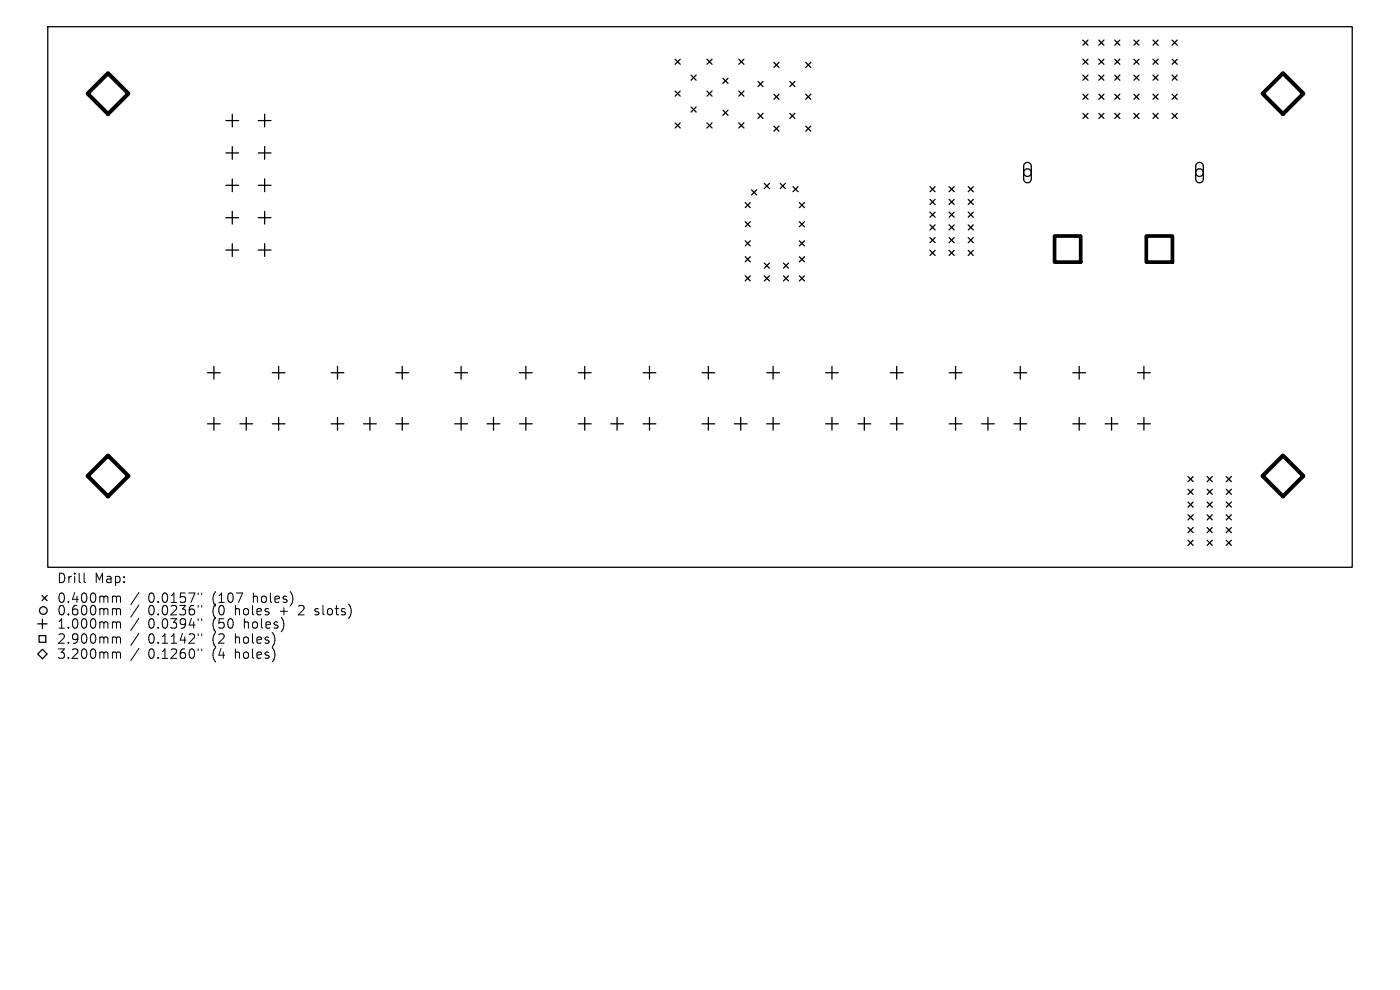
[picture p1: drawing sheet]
<svg xmlns="http://www.w3.org/2000/svg" width="297mm" height="210mm" viewBox="0 0 297 210" stroke-linecap="round" stroke-linejoin="round" font-family="sans-serif">
<defs><g id="words">
<g font-size="2.8">
<text x="12" y="124">Drill</text>
<text x="20" y="124">Map:</text>
<text x="12" y="128.2">0.400mm</text>
<text x="12" y="130.8">0.600mm</text>
<text x="31.4" y="128.2">0.0157&quot;</text>
<text x="31.4" y="130.8">0.0236&quot;</text>
<text x="45.2" y="128.2">(107</text>
<text x="45.2" y="130.8">(0</text>
<text x="50.1" y="130.8">holes</text>
<text x="53.9" y="128.2">holes)</text>
<text x="59.9" y="130.8">+</text>
<text x="64.1" y="130.8">2</text>
<text x="67.7" y="130.8">slots)</text>
<text x="12" y="133.6">1.000mm</text>
<text x="12" y="136.8">2.900mm</text>
<text x="31.4" y="133.6">0.0394&quot;</text>
<text x="31.4" y="136.8">0.1142&quot;</text>
<text x="45.2" y="133.6">(50</text>
<text x="45.2" y="136.8">(2</text>
<text x="50.1" y="136.8">holes)</text>
<text x="52" y="133.6">holes)</text>
<text x="12" y="140">3.200mm</text>
<text x="31.4" y="140">0.1260&quot;</text>
<text x="45.2" y="140">(4</text>
<text x="50.1" y="140">holes)</text>
</g>
</g></defs>
<g fill="none" stroke="#000" stroke-width=".27">
<path d="M10.1 5.7h276.8v114.6h-276.8zM143.2 12.6l1.1 1M143.2 19.3l1.1 1.1M144.3 12.6l-1.1 1M144.3 19.3l-1.1 1.1M146.6 15.9l1.1 1.1M147.7 15.9l-1.1 1.1M150 19.3l1.1 1.1M150 12.6l1.1 1M151.1 12.6l-1.1 1M151.1 19.3l-1.1 1.1M153.4 16.6l1 1.1"/>
<path d="M154.4 16.6l-1 1.1M156.7 19.3l1.1 1.1M156.7 12.6l1.1 1M157.8 12.6l-1.1 1M157.8 19.3l-1.1 1.1M160.8 17.3l1.1 1.1M161.9 17.3l-1.1 1.1M164.2 20l1.1 1.1M164.2 13.2l1.1 1.1M165.3 13.2l-1.1 1.1M165.3 20l-1.1 1.1M167.6 17.3l1 1.1"/>
<path d="M168.6 17.3l-1 1.1M170.9 20l1.1 1.1M170.9 13.2l1.1 1.1M172 13.2l-1.1 1.1M172 20l-1.1 1.1M229.7 8.5l1.1 1.1M229.7 12.6l1.1 1M229.7 15.9l1.1 1.1M229.7 20l1.1 1.1M230.8 12.6l-1.1 1M230.8 8.5l-1.1 1.1M230.8 15.9l-1.1 1.1"/>
<path d="M230.8 20l-1.1 1.1M233.1 15.9l1.1 1.1M233.1 8.5l1.1 1.1M233.1 12.6l1.1 1M233.1 20l1.1 1.1M234.2 15.9l-1.1 1.1M234.2 20l-1.1 1.1M234.2 12.6l-1.1 1M234.2 8.5l-1.1 1.1M236.5 15.9l1.1 1.1M236.5 8.5l1.1 1.1M236.5 12.6l1.1 1"/>
<path d="M236.5 20l1.1 1.1M237.6 8.5l-1.1 1.1M237.6 12.6l-1.1 1M237.6 15.9l-1.1 1.1M237.6 20l-1.1 1.1M240.5 15.9l1.1 1.1M240.5 20l1.1 1.1M240.5 12.6l1.1 1M240.5 8.5l1.1 1.1M241.6 8.5l-1.1 1.1M241.6 12.6l-1.1 1M241.6 15.9l-1.1 1.1"/>
<path d="M241.6 20l-1.1 1.1M244.6 20l1.1 1.1M244.6 12.6l1.1 1M244.6 8.5l1.1 1.1M244.6 15.9l1.1 1.1M245.7 12.6l-1.1 1M245.7 15.9l-1.1 1.1M245.7 20l-1.1 1.1M245.7 8.5l-1.1 1.1M248.7 12.6l1 1M248.7 20l1 1.1M248.7 8.5l1 1.1"/>
<path d="M248.7 15.9l1 1.1M249.7 8.5l-1 1.1M249.7 15.9l-1 1.1M249.7 20l-1 1.1M249.7 12.6l-1 1M47.9 25.6h2.7M47.9 32.4h2.7M47.9 39.3h2.7M49.3 24.2v2.7M49.3 31.1v2.7M49.3 38v2.7M54.8 25.6h2.7"/>
<path d="M54.8 32.4h2.7M54.8 39.3h2.7M56.1 24.2v2.7M56.1 31.1v2.7M56.1 38v2.7M143.2 26.1l1.1 1.1M144.3 26.1l-1.1 1.1M146.6 22.7l1.1 1.1M147.7 22.7l-1.1 1.1M150 26.1l1.1 1.1M151.1 26.1l-1.1 1.1M153.4 23.4l1 1.1"/>
<path d="M154.4 23.4l-1 1.1M156.7 26.1l1.1 1.1M157.8 26.1l-1.1 1.1M160.8 24l1.1 1.1M161.9 24l-1.1 1.1M162.1 38.9l1.1 1.1M163.2 38.9l-1.1 1.1M164.2 26.7l1.1 1.1M165.3 26.7l-1.1 1.1M165.5 38.9l1.1 1.1M166.6 38.9l-1.1 1.1M167.6 24l1 1.1"/>
<path d="M168.2 39.6l1.1 1.1M168.6 24l-1 1.1M169.3 39.6l-1.1 1.1M170.9 26.7l1.1 1.1M172 26.7l-1.1 1.1M197.3 39.6l1.1 1.1M198.4 39.6l-1.1 1.1M201.3 39.6l1.1 1.1M202.4 39.6l-1.1 1.1M205.4 39.6l1.1 1.1M206.5 39.6l-1.1 1.1M217.4 34.7a.81 .81 0 0 1 .9-.2 .81 .81 0 0 1 .5 .8v2.7a.81 .81 0 0 1-.8 .8 .81 .81 0 0 1-.8-.8v-2.8z"/>
<path d="M229.7 24l1.1 1.1M230.8 24l-1.1 1.1M233.1 24l1.1 1.1M234.2 24l-1.1 1.1M236.5 24l1.1 1.1M237.6 24l-1.1 1.1M240.5 24l1.1 1.1M241.6 24l-1.1 1.1M244.6 24l1.1 1.1M245.7 24l-1.1 1.1M248.7 24l1 1.1M249.7 24l-1 1.1"/>
<path d="M253.9 34.7a.81 .81 0 0 1 .9-.2 .81 .81 0 0 1 .5 .8v2.7a.81 .81 0 0 1-.8 .8 .81 .81 0 0 1-.8-.8v-2.8zM47.9 46.2h2.7M47.9 53h2.7M49.3 44.8v2.7M49.3 51.7v2.7M54.8 46.2h2.7M54.8 53h2.7M56.1 44.8v2.7M56.1 51.7v2.7M158.1 43l1.1 1.1M158.1 47l1.1 1.1M158.1 51.1l1.1 1.1"/>
<path d="M158.1 54.5l1.1 1M158.1 58.5l1.1 1.1M159.2 43l-1.1 1.1M159.2 47l-1.1 1.1M159.2 51.1l-1.1 1.1M159.2 54.5l-1.1 1M159.2 58.5l-1.1 1.1M159.4 40.3l1.1 1M160.5 40.3l-1.1 1M162.1 58.5l1.1 1.1M162.1 55.8l1.1 1.1M163.2 55.8l-1.1 1.1"/>
<path d="M163.2 58.5l-1.1 1.1M166.2 55.8l1.1 1.1M166.2 58.5l1.1 1.1M167.3 55.8l-1.1 1.1M167.3 58.5l-1.1 1.1M169.6 54.5l1.1 1M169.6 58.5l1.1 1.1M169.6 43l1.1 1.1M169.6 47l1.1 1.1M169.6 51.1l1.1 1.1M170.7 43l-1.1 1.1M170.7 47l-1.1 1.1"/>
<path d="M170.7 51.1l-1.1 1.1M170.7 54.5l-1.1 1M170.7 58.5l-1.1 1.1M197.3 42.3l1.1 1.1M197.3 45l1.1 1.1M197.3 47.7l1.1 1.1M197.3 50.4l1.1 1.1M197.3 53.1l1.1 1.1M198.4 42.3l-1.1 1.1M198.4 45l-1.1 1.1M198.4 47.7l-1.1 1.1M198.4 50.4l-1.1 1.1"/>
<path d="M198.4 53.1l-1.1 1.1M201.3 42.3l1.1 1.1M201.3 45l1.1 1.1M201.3 47.7l1.1 1.1M201.3 50.4l1.1 1.1M201.3 53.1l1.1 1.1M202.4 42.3l-1.1 1.1M202.4 45l-1.1 1.1M202.4 47.7l-1.1 1.1M202.4 50.4l-1.1 1.1M202.4 53.1l-1.1 1.1M205.4 47.7l1.1 1.1"/>
<path d="M205.4 50.4l1.1 1.1M205.4 53.1l1.1 1.1M205.4 42.3l1.1 1.1M205.4 45l1.1 1.1M206.5 42.3l-1.1 1.1M206.5 45l-1.1 1.1M206.5 47.7l-1.1 1.1M206.5 50.4l-1.1 1.1M206.5 53.1l-1.1 1.1M44 79.1h2.7M45.4 77.7v2.7M57.8 79.1h2.7"/>
<path d="M59.1 77.7v2.7M70.2 79.1h2.8M71.6 77.7v2.7M84 79.1h2.7M85.3 77.7v2.7M96.5 79.1h2.7M97.8 77.7v2.7M110.2 79.1h2.7M111.6 77.7v2.7M122.7 79.1h2.7M124 77.7v2.7M136.4 79.1h2.7"/>
<path d="M137.8 77.7v2.7M148.9 79.1h2.7M150.3 77.7v2.7M162.7 79.1h2.7M164 77.7v2.7M175.1 79.1h2.7M176.5 77.7v2.7M188.9 79.1h2.7M190.2 77.7v2.7M201.4 79.1h2.7M202.7 77.7v2.7M215.1 79.1h2.7"/>
<path d="M216.5 77.7v2.7M227.6 79.1h2.7M228.9 77.7v2.7M241.3 79.1h2.7M242.7 77.7v2.7M44 89.9h2.7M45.4 88.6v2.7M50.9 89.9h2.7M52.2 88.6v2.7M57.8 89.9h2.7M59.1 88.6v2.7M70.2 89.9h2.8"/>
<path d="M71.6 88.6v2.7M77.1 89.9h2.7M78.5 88.6v2.7M84 89.9h2.7M85.3 88.6v2.7M96.5 89.9h2.7M97.8 88.6v2.7M103.3 89.9h2.7M104.7 88.6v2.7M110.2 89.9h2.7M111.6 88.6v2.7M122.7 89.9h2.7"/>
<path d="M124 88.6v2.7M129.6 89.9h2.7M130.9 88.6v2.7M136.4 89.9h2.7M137.8 88.6v2.7M148.9 89.9h2.7M150.3 88.6v2.7M155.8 89.9h2.7M157.1 88.6v2.7M162.7 89.9h2.7M164 88.6v2.7M175.1 89.9h2.7"/>
<path d="M176.5 88.6v2.7M182 89.9h2.7M183.4 88.6v2.7M188.9 89.9h2.7M190.2 88.6v2.7M201.4 89.9h2.7M202.7 88.6v2.7M208.2 89.9h2.7M209.6 88.6v2.7M215.1 89.9h2.7M216.5 88.6v2.7M227.6 89.9h2.7"/>
<path d="M228.9 88.6v2.7M234.5 89.9h2.7M235.8 88.6v2.7M241.3 89.9h2.7M242.7 88.6v2.7M252 101.1l1.1 1.1M252 103.8l1.1 1.1M252 106.5l1.1 1.1M252 109.2l1.1 1.1M252 111.9l1.1 1.1M252 114.6l1.1 1.1M253.1 101.1l-1.1 1.1"/>
<path d="M253.1 103.8l-1.1 1.1M253.1 106.5l-1.1 1.1M253.1 109.2l-1.1 1.1M253.1 111.9l-1.1 1.1M253.1 114.6l-1.1 1.1M256.1 101.1l1.1 1.1M256.1 103.8l1.1 1.1M256.1 106.5l1.1 1.1M256.1 109.2l1.1 1.1M256.1 111.9l1.1 1.1M256.1 114.6l1.1 1.1M257.2 101.1l-1.1 1.1"/>
<path d="M257.2 103.8l-1.1 1.1M257.2 106.5l-1.1 1.1M257.2 109.2l-1.1 1.1M257.2 111.9l-1.1 1.1M257.2 114.6l-1.1 1.1M260.1 101.1l1.1 1.1M260.1 103.8l1.1 1.1M260.1 106.5l1.1 1.1M260.1 109.2l1.1 1.1M260.1 111.9l1.1 1.1M260.1 114.6l1.1 1.1M261.2 101.1l-1.1 1.1"/>
<path d="M261.2 103.8l-1.1 1.1M261.2 106.5l-1.1 1.1M261.2 109.2l-1.1 1.1M261.2 111.9l-1.1 1.1M261.2 114.6l-1.1 1.1M8 132.3h2M8.3 134.8h1.4v1.4h-1.4zM8.9 126.3l1.1 1.1M9 137.7l1 1-1 1-1-1zM9 131.3v2M10 126.3l-1.1 1.1"/>
<circle cx="218" cy="36.6" r=".81"/>
<circle cx="254.5" cy="36.6" r=".81"/>
<circle cx="9.2" cy="129.5" r=".81"/>
</g>
<path d="M223.7 50.1h5.6v5.5h-5.6zM243.2 50.1h5.5v5.5h-5.5z" fill="none" stroke="#000" stroke-width=".78"/>
<path d="M22.9 15.5l4.3 4.4-4.3 4.3-4.3-4.3zM272.2 15.5l4.3 4.4-4.3 4.3-4.3-4.3zM22.9 96.6l4.3 4.4-4.3 4.3-4.3-4.3zM267.9 101l4.3-4.4 4.3 4.4-4.3 4.3z" fill="none" stroke="#000" stroke-width=".87"/>
<g fill="none" stroke="#000" stroke-width=".21">
<path d="M17.8 121.6v1.7l.3 .3M24.1 126.5l.5 .1 .1 .1M24.1 129.1h.3l.3 .3M24.1 131.9h.3l.3 .3M24.1 135.1h.3l.3 .3M24.1 138.3h.3l.3 .3M24.7 126.7l.3-.2 .5 .1 .1 1.2M24.7 126.7v1.1M24.7 129.4v1M24.7 132.2v1.1M24.7 135.4v1.1M24.7 138.6v1.1"/>
<path d="M24.7 129.4l.3-.3 .5 .1 .1 1.2M24.7 132.2l.3-.3 .5 .1 .1 1.3M24.7 135.4l.3-.3 .5 .1 .1 1.3M24.7 138.6l.3-.3 .5 .1 .1 1.3M29.5 125.7l-1.7 2.6M29.5 128.3l-1.7 2.6M29.5 131.2l-1.7 2.5M29.5 134.4l-1.7 2.5M29.5 137.6l-1.7 2.5M42 125.8v.4M42 128.4v.4M42 131.3v.3"/>
<path d="M42 134.5v.3M42 137.7v.3M42.8 125.8v.4M42.8 128.4v.4M42.8 131.3v.3M42.8 134.5v.3M42.8 137.7v.3M66.8 130.3l.2 .1M66.9 129.2v.5"/>
</g>
<use href="#words"/>
</svg>
